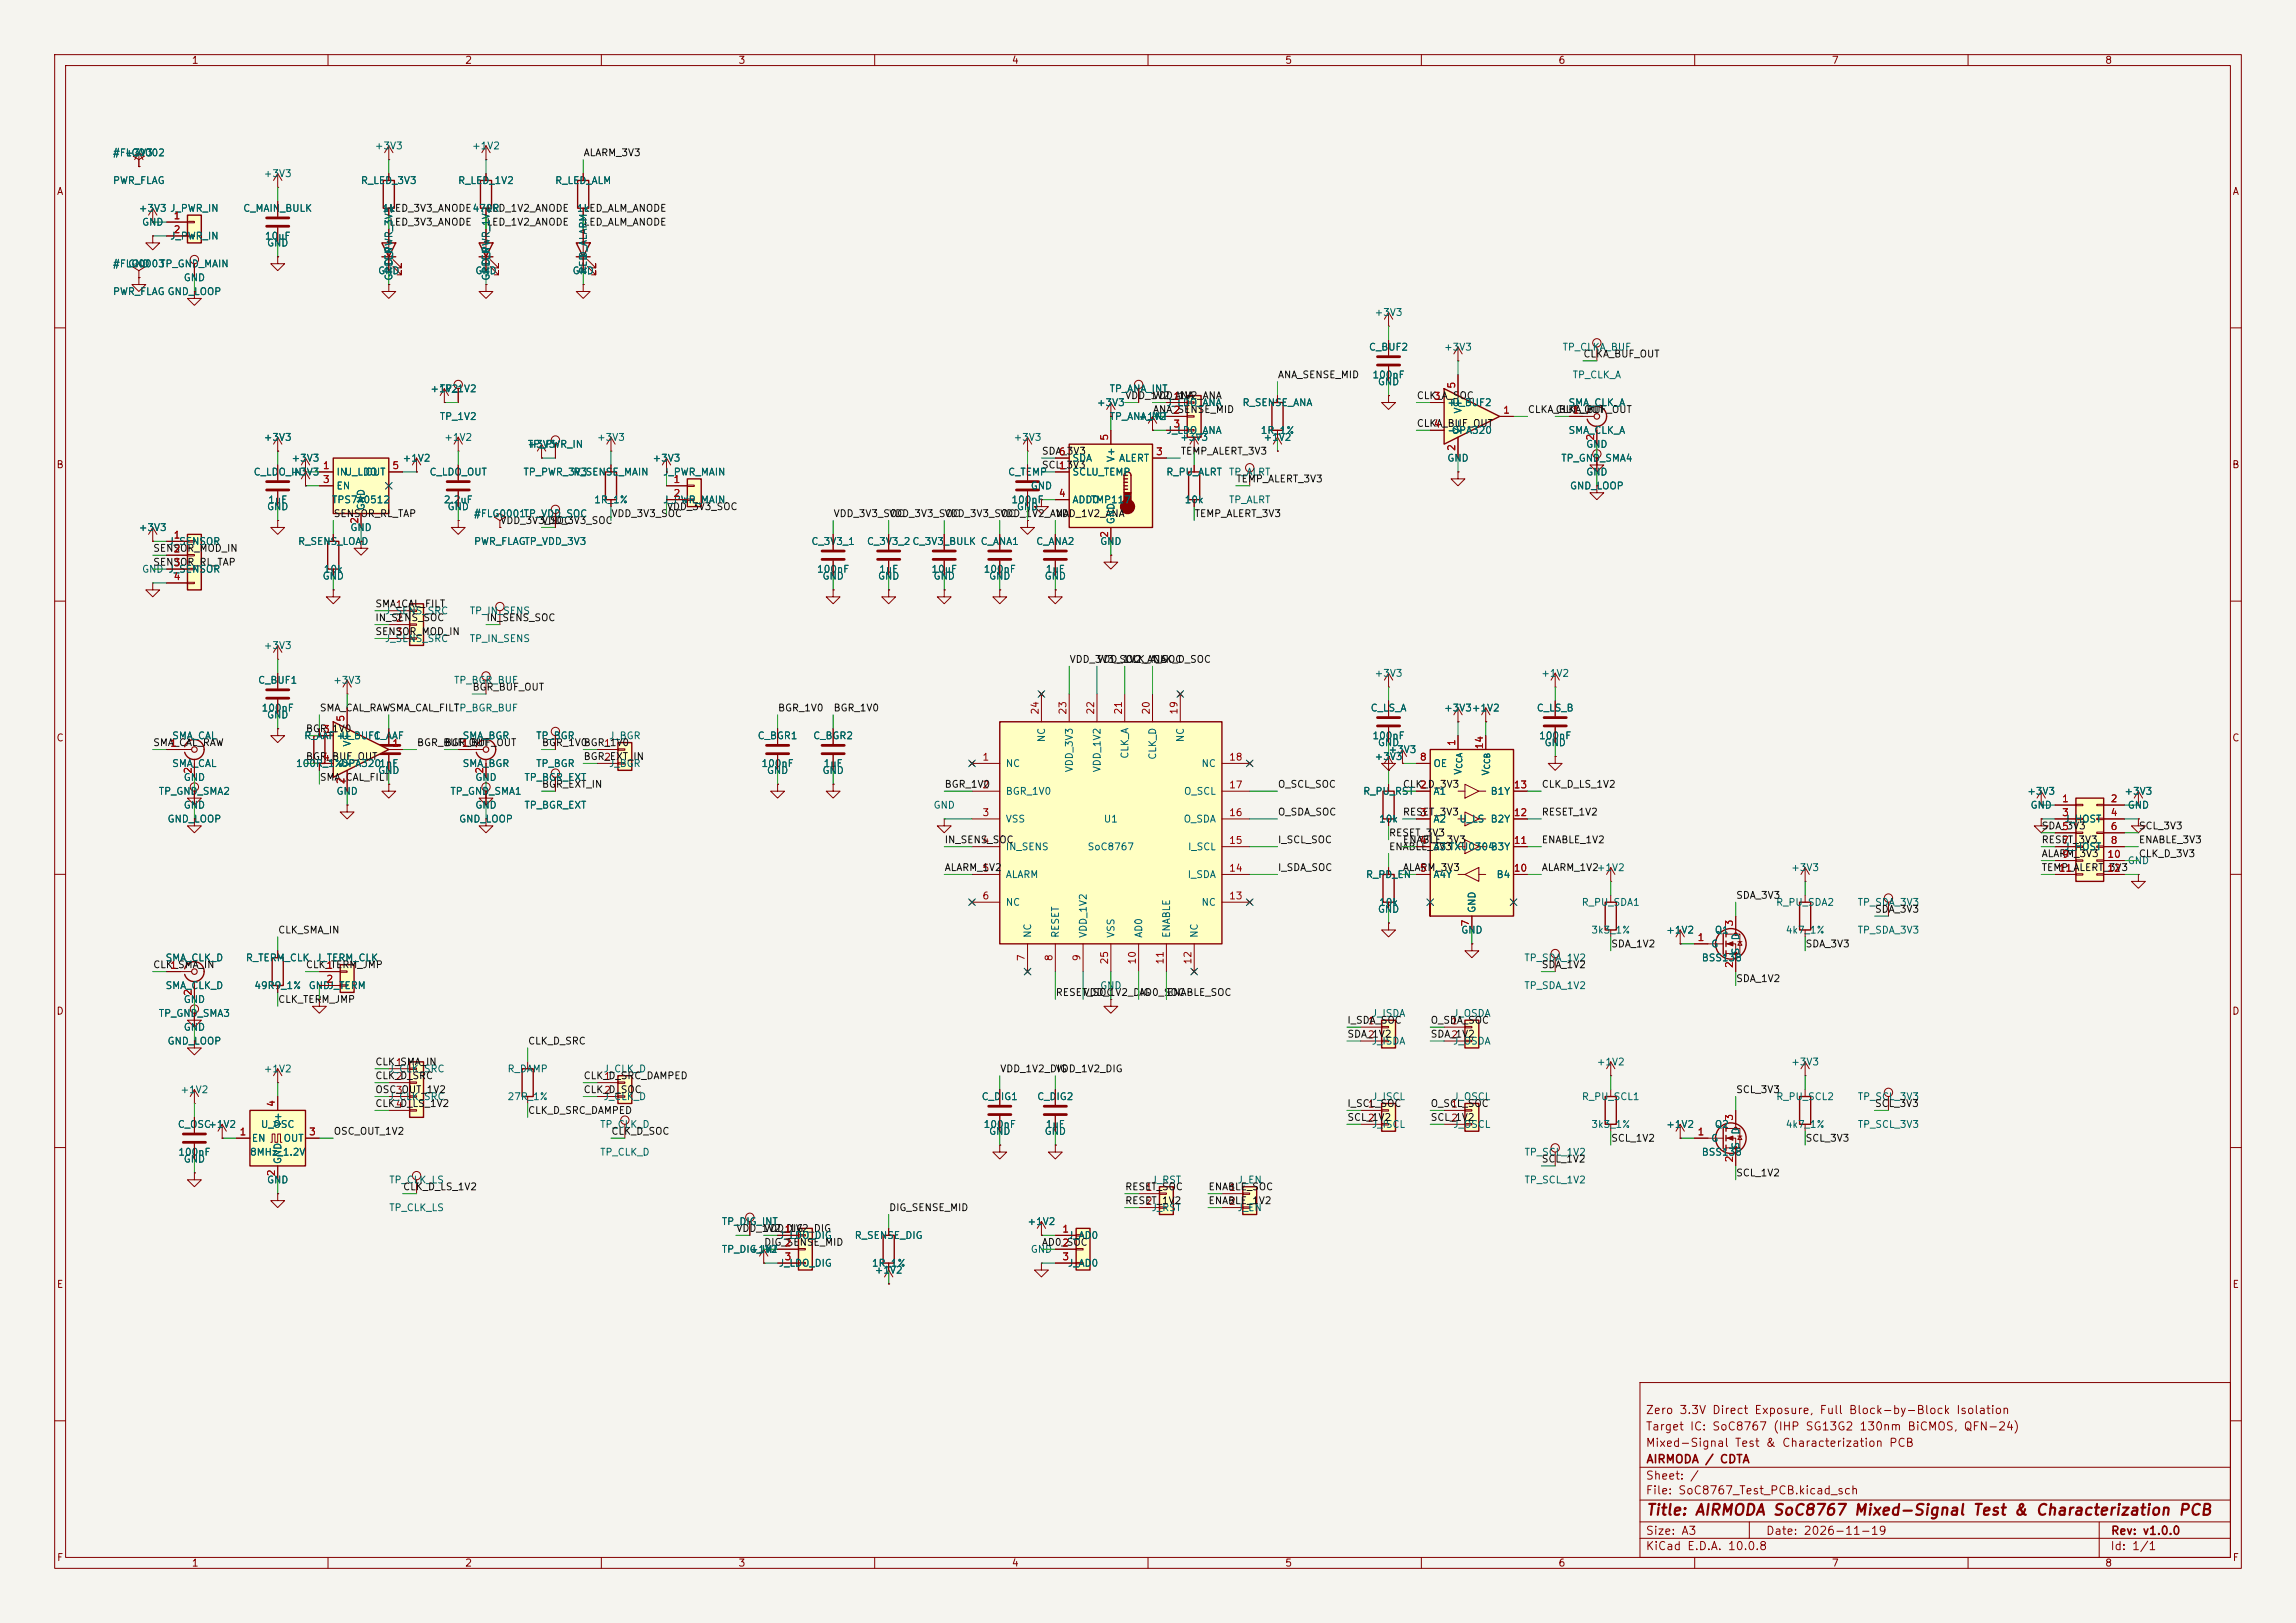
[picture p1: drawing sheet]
<svg xmlns="http://www.w3.org/2000/svg" width="420mm" height="297mm" viewBox="0 0 420 297" stroke-linecap="round" stroke-linejoin="round" font-family="sans-serif">
<defs><g id="words">
<text font-size="2" fill="#840000" x="301" y="277.8">Title: AIRMODA SoC8767 Mixed-Signal Test &amp; Characterization PCB</text>
<g font-size="1.5" fill="#840000">
<text x="300.9" y="262.1">Target IC: SoC8767 (IHP SG13G2 130nm BiCMOS, QFN-24)</text>
<text x="300.9" y="259.1">Zero 3.3V Direct Exposure, Full Block-by-Block Isolation</text>
<text x="300.9" y="265.1">Mixed-Signal Test &amp; Characterization PCB</text>
<text x="301" y="268.1">AIRMODA / CDTA</text>
<text x="300.9" y="273.8">File: SoC8767_Test_PCB.kicad_sch</text>
<text x="300.9" y="271.1">Sheet: /</text>
<text x="300.9" y="281.2">Size: A3</text>
<text x="322.9" y="281.2">Date: 2026-11-19</text>
<text x="386" y="281.2">Rev: v1.0.0</text>
<text x="300.9" y="284">KiCad E.D.A. 10.0.8</text>
<text x="385.9" y="284">Id: 1/1</text>
</g>
<g font-size="1.3" fill="#840000">
<text x="35" y="12">1</text>
<text x="85" y="12">2</text>
<text x="135" y="12">3</text>
<text x="185" y="12">4</text>
<text x="235" y="12">5</text>
<text x="285" y="12">6</text>
<text x="335" y="12">7</text>
<text x="385" y="12">8</text>
<text x="10.3" y="36">A</text>
<text x="408.3" y="36">A</text>
<text x="10.2" y="86">B</text>
<text x="408.2" y="86">B</text>
<text x="10.2" y="136">C</text>
<text x="408.2" y="136">C</text>
<text x="10.2" y="186">D</text>
<text x="408.2" y="186">D</text>
<text x="10.3" y="236">E</text>
<text x="408.3" y="236">E</text>
<text x="10.3" y="286">F</text>
<text x="35" y="287">1</text>
<text x="85" y="287">2</text>
<text x="135" y="287">3</text>
<text x="185" y="287">4</text>
<text x="235" y="287">5</text>
<text x="285" y="287">6</text>
<text x="335" y="287">7</text>
<text x="385" y="287">8</text>
<text x="408.3" y="286">F</text>
</g>
<g font-size="1.3" fill="#006464">
<text x="20.5" y="28.9">#FLG0002</text>
<text x="22.7" y="28.9">+3V3</text>
<text x="68.5" y="27.6">+3V3</text>
<text x="86.2" y="27.6">+1V2</text>
<text x="20.6" y="34">PWR_FLAG</text>
<text x="48.1" y="32.7">+3V3</text>
<text x="65.9" y="34">R_LED_3V3</text>
<text x="83.7" y="34">R_LED_1V2</text>
<text x="101.4" y="34">R_LED_ALM</text>
<text x="25.3" y="39.1">+3V3 J_PWR_IN</text>
<text x="25.9" y="41.6">GND</text>
<text x="44.4" y="39.1">C_MAIN_BULK</text>
<text x="69.9" y="39.1">1k</text>
<text x="86.3" y="39.1">470R</text>
<text x="105.4" y="39.1">1k</text>
<text x="31" y="44.1">J_PWR_IN</text>
<text x="48.3" y="44.1">10uF</text>
<text x="48.7" y="45.4">GND</text>
<text x="107.6" y="47.4" transform="rotate(-90 107.6 47.4)">D_ALARM</text>
<text x="20.5" y="49.2">#FLG0003</text>
<text x="23.3" y="49.2">GND</text>
<text x="29.2" y="49.2">TP_GND_MAIN</text>
<text x="33.5" y="51.8">GND</text>
<text x="69.1" y="50.5">GND</text>
<text x="72.1" y="51.5" transform="rotate(-90 72.1 51.5)">GREEN</text>
<text x="72.1" y="48.7" transform="rotate(-90 72.1 48.7)">D_PWR_3V3</text>
<text x="86.8" y="50.5">GND</text>
<text x="89.9" y="51.5" transform="rotate(-90 89.9 51.5)">GREEN</text>
<text x="89.9" y="48.7" transform="rotate(-90 89.9 48.7)">D_PWR_1V2</text>
<text x="104.6" y="50.5">GND</text>
<text x="107.6" y="50.2" transform="rotate(-90 107.6 50.2)">RED</text>
<text x="20.6" y="54.3">PWR_FLAG GND_LOOP</text>
<text x="251.3" y="58.1">+3V3</text>
<text x="250.3" y="64.5">C_BUF2</text>
<text x="264" y="64.5">+3V3</text>
<text x="285.7" y="64.5">TP_CLKA_BUF</text>
<text x="250.9" y="69.5">100nF</text>
<text x="251.9" y="70.8">GND</text>
<text x="287.6" y="69.5">TP_CLK_A</text>
<text x="78.6" y="72.1">+1V2</text>
<text x="80.3" y="72.1">TP_1V2</text>
<text x="80.3" y="77.2">TP_1V2</text>
<text x="200.5" y="74.6">+3V3</text>
<text x="202.9" y="72.1">TP_ANA_INT</text>
<text x="202.9" y="77.2">TP_ANA_INT</text>
<text x="208.2" y="77.2">+1V2</text>
<text x="213.3" y="74.6">J_LDO_ANA</text>
<text x="227.2" y="74.6">R_SENSE_ANA</text>
<text x="264.6" y="74.6">+</text>
<text x="265.5" y="74.6">U_BUF2</text>
<text x="286.8" y="74.6">SMA_CLK_A</text>
<text x="48.1" y="81">+3V3</text>
<text x="81.2" y="81">+1V2</text>
<text x="96.4" y="82.2">+3V3</text>
<text x="96.4" y="82.2">TP_PWR_IN</text>
<text x="109.1" y="81">+3V3</text>
<text x="185.3" y="81">+3V3</text>
<text x="213.3" y="79.7">J_LDO_ANA</text>
<text x="215.8" y="81">+3V3</text>
<text x="230.5" y="79.7">1R_1%</text>
<text x="231" y="81">+1V2</text>
<text x="264.6" y="79.7">-</text>
<text x="265.5" y="79.7">OPA320</text>
<text x="267.7" y="79.5" transform="rotate(-90 267.7 79.5)">V- V+</text>
<text x="286.8" y="79.7">SMA_CLK_A</text>
<text x="290" y="82.2">GND</text>
<text x="46.3" y="87.3">C_LDO_IN</text>
<text x="53.2" y="87.3">+3V3</text>
<text x="53.2" y="84.8">+3V3</text>
<text x="61.4" y="87.3">IN</text>
<text x="61.4" y="89.9">EN</text>
<text x="62.9" y="87.3">U_LDO</text>
<text x="66.8" y="87.3">OUT</text>
<text x="73.5" y="84.8">+1V2</text>
<text x="78.5" y="87.3">C_LDO_OUT</text>
<text x="95.6" y="87.3">TP_PWR_3V3</text>
<text x="104.8" y="87.3">R_SENSE_MAIN</text>
<text x="119.3" y="84.8">+3V3</text>
<text x="121.2" y="87.3">J_PWR_MAIN</text>
<text x="184.3" y="87.3">C_TEMP</text>
<text x="188.4" y="89.9">GND</text>
<text x="196.1" y="87.3">SCLU_TEMP</text>
<text x="196.1" y="84.8">SDA</text>
<text x="204.2" y="84.7" transform="rotate(-90 204.2 84.7)">V+</text>
<text x="204.6" y="84.8">ALERT</text>
<text x="213.2" y="87.3">R_PU_ALRT</text>
<text x="224.7" y="87.3">TP_ALRT</text>
<text x="264.6" y="84.8">GND</text>
<text x="285.5" y="84.8">TP_GND_SMA4</text>
<text x="287.1" y="89.9">GND_LOOP</text>
<text x="290" y="87.3">GND</text>
<text x="48.7" y="93.7">GND</text>
<text x="48.9" y="92.4">1uF</text>
<text x="60.6" y="92.4">TPS7A0512</text>
<text x="67" y="93.5" transform="rotate(-90 67 93.5)">GND</text>
<text x="81.1" y="92.4">2.2uF</text>
<text x="81.8" y="93.7">GND</text>
<text x="86.6" y="94.9">#FLG0001</text>
<text x="95.7" y="94.9">TP_VDD_SOC</text>
<text x="108.6" y="92.4">1R_1%</text>
<text x="121.2" y="92.4">J_PWR_MAIN</text>
<text x="184.9" y="92.4">100nF</text>
<text x="185.9" y="93.7">GND</text>
<text x="196.1" y="92.4">ADD0</text>
<text x="199.4" y="92.4">TMP117</text>
<text x="216.6" y="92.4">10k</text>
<text x="224.7" y="92.4">TP_ALRT</text>
<text x="25.3" y="97.5">+3V3</text>
<text x="30.7" y="100">J_SENSOR</text>
<text x="54.4" y="100">R_SENS_LOAD</text>
<text x="64" y="97.5">GND</text>
<text x="86.6" y="100">PWR_FLAGTP_VDD_3V3</text>
<text x="148.3" y="100">C_3V3_1</text>
<text x="158.5" y="100">C_3V3_2C_3V3_BULK C_ANA1</text>
<text x="189.4" y="100">C_ANA2</text>
<text x="201.1" y="100">GND</text>
<text x="204.2" y="96" transform="rotate(-90 204.2 96)">GND</text>
<text x="25.9" y="105.1">GND J_SENSOR</text>
<text x="30.7" y="105.1">J_SENSOR</text>
<text x="58.9" y="106.4">GND</text>
<text x="59.1" y="105.1">10k</text>
<text x="149.3" y="105.1">100nF</text>
<text x="150.3" y="106.4">GND</text>
<text x="160.5" y="106.4">GND</text>
<text x="160.7" y="105.1">1uF</text>
<text x="170.3" y="105.1">10uF</text>
<text x="170.7" y="106.4">GND</text>
<text x="179.8" y="105.1">100nF</text>
<text x="180.8" y="106.4">GND</text>
<text x="191" y="106.4">GND</text>
<text x="191.2" y="105.1">1uF</text>
<text x="70.3" y="112.7">J_SENS_SRC</text>
<text x="85.8" y="112.7">TP_IN_SENS</text>
<text x="48.1" y="119.1">+3V3</text>
<text x="70.3" y="117.8">J_SENS_SRC</text>
<text x="85.8" y="117.8">TP_IN_SENS</text>
<text x="47.1" y="125.4">C_BUF1</text>
<text x="60.8" y="125.4">+3V3</text>
<text x="82.9" y="125.4">TP_BGR_BUF</text>
<text x="251.3" y="124.2">+3V3</text>
<text x="281.8" y="124.2">+1V2</text>
<text x="47.7" y="130.5">100nF</text>
<text x="48.7" y="131.8">GND</text>
<text x="82.9" y="130.5">TP_BGR_BUF</text>
<text x="250.6" y="130.5">C_LS_A</text>
<text x="264" y="130.5">+3V3+1V2</text>
<text x="281" y="130.5">C_LS_B</text>
<text x="31.4" y="135.6">SMA_CAL</text>
<text x="55.5" y="135.6">R_AAF</text>
<text x="61.4" y="135.6">+</text>
<text x="62.3" y="135.6">U_BUF1</text>
<text x="68.2" y="135.6">C_AAF</text>
<text x="84.5" y="135.6">SMA_BGR</text>
<text x="98" y="135.6">TP_BGR</text>
<text x="111.3" y="135.6">J_BGR</text>
<text x="138.5" y="135.6">C_BGR1</text>
<text x="148.6" y="135.6">C_BGR2</text>
<text x="191.5" y="135.9" transform="rotate(-90 191.5 135.9)">NC</text>
<text x="216.9" y="135.9" transform="rotate(-90 216.9 135.9)">NC</text>
<text x="250.9" y="135.6">100nF</text>
<text x="251.9" y="136.9">GND</text>
<text x="281.4" y="135.6">100nF</text>
<text x="282.4" y="136.9">GND</text>
<text x="31.4" y="140.7">SMA_CAL</text>
<text x="33.5" y="143.2">GND</text>
<text x="54" y="140.7">100R_1%OPA3201nF</text>
<text x="61.4" y="140.7">-</text>
<text x="64.5" y="140.5" transform="rotate(-90 64.5 140.5)">V- V+</text>
<text x="69.1" y="141.9">GND</text>
<text x="84.5" y="140.7">SMA_BGR</text>
<text x="86.8" y="143.2">GND</text>
<text x="95.8" y="143.2">TP_BGR_EXT</text>
<text x="98" y="140.7">TP_BGR</text>
<text x="111.3" y="140.7">J_BGR</text>
<text x="139.2" y="140.7">100nF</text>
<text x="140.2" y="141.9">GND</text>
<text x="150.3" y="141.9">GND</text>
<text x="150.5" y="140.7">1uF</text>
<text x="183.9" y="140.7">NC</text>
<text x="196.5" y="141.4" transform="rotate(-90 196.5 141.4)">VDD_3V3</text>
<text x="201.6" y="141.4" transform="rotate(-90 201.6 141.4)">VDD_1V2</text>
<text x="206.7" y="138.9" transform="rotate(-90 206.7 138.9)">CLK_A</text>
<text x="211.8" y="139.1" transform="rotate(-90 211.8 139.1)">CLK_D</text>
<text x="219.7" y="140.7">NC</text>
<text x="251.3" y="139.4">+3V3</text>
<text x="253.9" y="138.1">+3V3</text>
<text x="262.1" y="140.7">OE</text>
<text x="267.7" y="141.9" transform="rotate(-90 267.7 141.9)">V</text>
<text x="272.7" y="142" transform="rotate(-90 272.7 142)">V</text>
<text x="28.9" y="145.7">TP_GND_SMA2</text>
<text x="33.5" y="148.3">GND</text>
<text x="61.4" y="145.7">GND</text>
<text x="82.3" y="145.7">TP_GND_SMA1</text>
<text x="86.8" y="148.3">GND</text>
<text x="95.8" y="148.3">TP_BGR_EXT</text>
<text x="170.7" y="148.3">GND</text>
<text x="183.9" y="145.7">BGR_1V0</text>
<text x="216.5" y="145.7">O_SCL</text>
<text x="249.2" y="145.7">R_PU_RST</text>
<text x="262.1" y="145.7">A1</text>
<text x="272.6" y="145.7">B1Y</text>
<text x="370.7" y="145.7">+3V3</text>
<text x="371.3" y="148.3">GND</text>
<text x="388.5" y="145.7">+3V3</text>
<text x="389.1" y="148.3">GND</text>
<text x="30.5" y="150.8">GND_LOOP</text>
<text x="83.9" y="150.8">GND_LOOP</text>
<text x="183.9" y="150.8">VSS</text>
<text x="183.9" y="155.9">IN_SENS</text>
<text x="198.8" y="155.9">SoC8767</text>
<text x="201.8" y="150.8">U1</text>
<text x="216.4" y="150.8">O_SDA</text>
<text x="217.2" y="155.9">I_SCL</text>
<text x="252.1" y="150.8">10k</text>
<text x="262.1" y="150.8">A2</text>
<text x="262.1" y="155.9">A3 TXU0304</text>
<text x="266.8" y="150.8">U_LS</text>
<text x="272.6" y="155.9">B3Y</text>
<text x="272.6" y="150.8">B2Y</text>
<text x="377.5" y="150.8">J_HOST</text>
<text x="377.5" y="155.9">J_HOST</text>
<text x="183.9" y="161">ALARM</text>
<text x="217.1" y="161">I_SDA</text>
<text x="249.8" y="161">R_PD_EN</text>
<text x="262.1" y="161">A4Y</text>
<text x="273.6" y="161">B4</text>
<text x="327.5" y="159.7">+3V3</text>
<text x="389.1" y="158.4">GND</text>
<text x="183.9" y="166.1">NC</text>
<text x="219.7" y="166.1">NC</text>
<text x="251.9" y="167.3">GND</text>
<text x="252.1" y="166.1">10k</text>
<text x="270.2" y="167.2" transform="rotate(-90 270.2 167.2)">GND</text>
<text x="289.2" y="166.1">R_PU_SDA1</text>
<text x="324.8" y="166.1">R_PU_SDA2</text>
<text x="339.7" y="166.1">TP_SDA_3V3</text>
<text x="188.9" y="171.7" transform="rotate(-90 188.9 171.7)">NC</text>
<text x="194" y="171.7" transform="rotate(-90 194 171.7)">RESET</text>
<text x="199.1" y="171.7" transform="rotate(-90 199.1 171.7)">VDD_1V2</text>
<text x="204.2" y="171.7" transform="rotate(-90 204.2 171.7)">VSS</text>
<text x="209.2" y="171.7" transform="rotate(-90 209.2 171.7)">AD0</text>
<text x="214.3" y="171.7" transform="rotate(-90 214.3 171.7)">ENABLE</text>
<text x="219.4" y="171.7" transform="rotate(-90 219.4 171.7)">NC</text>
<text x="267.2" y="171.1">GND</text>
<text x="291" y="171.1">3k3_1%</text>
<text x="304.7" y="171.1">+1V2</text>
<text x="312.9" y="173.7">G</text>
<text x="313.6" y="171.1">Q1</text>
<text x="318.5" y="172.2" transform="rotate(-90 318.5 172.2)">D</text>
<text x="326.5" y="171.1">4k7_1%</text>
<text x="339.7" y="171.1">TP_SDA_3V3</text>
<text x="30.2" y="176.2">SMA_CLK_D</text>
<text x="44.9" y="176.2">R_TERM_CLK</text>
<text x="57.7" y="176.2">J_TERM_CLK</text>
<text x="278.7" y="176.2">TP_SDA_1V2</text>
<text x="311.2" y="176.2">BSS138</text>
<text x="318.5" y="174.8" transform="rotate(-90 318.5 174.8)">S</text>
<text x="30.2" y="181.3">SMA_CLK_D</text>
<text x="33.5" y="183.8">GND</text>
<text x="46.4" y="181.3">49R9_1%</text>
<text x="56.4" y="181.3">GNDJ_TERM</text>
<text x="201.1" y="181.3">GND</text>
<text x="278.7" y="181.3">TP_SDA_1V2</text>
<text x="28.9" y="186.4">TP_GND_SMA3</text>
<text x="30.5" y="191.5">GND_LOOP</text>
<text x="33.5" y="188.9">GND</text>
<text x="250.8" y="186.4">J_ISDA</text>
<text x="250.8" y="191.5">J_ISDA</text>
<text x="265.7" y="186.4">J_OSDA</text>
<text x="265.7" y="191.5">J_OSDA</text>
<text x="48.1" y="196.5">+1V2</text>
<text x="71" y="196.5">J_CLK_SRC</text>
<text x="92.7" y="196.5">R_DAMP</text>
<text x="110.3" y="196.5">J_CLK_D</text>
<text x="292" y="195.3">+1V2</text>
<text x="327.5" y="195.3">+3V3</text>
<text x="32.9" y="200.4">+1V2</text>
<text x="71" y="201.6">J_CLK_SRC</text>
<text x="92.7" y="201.6">27R_1%</text>
<text x="110.3" y="201.6">J_CLK_D</text>
<text x="179.5" y="201.6">C_DIG1</text>
<text x="189.6" y="201.6">C_DIG2</text>
<text x="250.8" y="201.6">J_ISCL</text>
<text x="265.7" y="201.6">J_OSCL</text>
<text x="289.3" y="201.6">R_PU_SCL1</text>
<text x="324.8" y="201.6">R_PU_SCL2</text>
<text x="339.7" y="201.6">TP_SCL_3V3</text>
<text x="32.4" y="206.7">C_OSC</text>
<text x="38" y="206.7">+1V2</text>
<text x="45.9" y="209.2">EN</text>
<text x="47.6" y="206.7">U_OSC</text>
<text x="51.8" y="206.3" transform="rotate(-90 51.8 206.3)">V+</text>
<text x="51.8" y="209.2">OUT</text>
<text x="109.7" y="206.7">TP_CLK_D</text>
<text x="179.8" y="206.7">100nF</text>
<text x="180.8" y="208">GND</text>
<text x="191" y="208">GND</text>
<text x="191.2" y="206.7">1uF</text>
<text x="250.8" y="206.7">J_ISCL</text>
<text x="265.7" y="206.7">J_OSCL</text>
<text x="291" y="206.7">3k3_1%</text>
<text x="304.7" y="206.7">+1V2</text>
<text x="312.9" y="209.2">G</text>
<text x="313.6" y="206.7">Q2</text>
<text x="318.5" y="207.7" transform="rotate(-90 318.5 207.7)">D</text>
<text x="326.5" y="206.7">4k7_1%</text>
<text x="339.7" y="206.7">TP_SCL_3V3</text>
<text x="32.5" y="211.8">100nF</text>
<text x="33.5" y="213.1">GND</text>
<text x="45.6" y="211.8">8MHz_1.2V</text>
<text x="51.8" y="213.1" transform="rotate(-90 51.8 213.1)">GND</text>
<text x="109.7" y="211.8">TP_CLK_D</text>
<text x="278.8" y="211.8">TP_SCL_1V2</text>
<text x="311.2" y="211.8">BSS138</text>
<text x="318.5" y="210.3" transform="rotate(-90 318.5 210.3)">S</text>
<text x="48.7" y="216.9">GND</text>
<text x="71.1" y="216.9">TP_CLK_LS</text>
<text x="71.1" y="221.9">TP_CLK_LS</text>
<text x="210.5" y="216.9">J_RST</text>
<text x="210.5" y="221.9">J_RST</text>
<text x="226.3" y="216.9">J_EN</text>
<text x="226.3" y="221.9">J_EN</text>
<text x="278.8" y="216.9">TP_SCL_1V2</text>
<text x="131.9" y="224.5">TP_DIG_INT</text>
<text x="142.4" y="227">J_LDO_DIG</text>
<text x="156.2" y="227">R_SENSE_DIG</text>
<text x="187.8" y="224.5">+1V2</text>
<text x="195.2" y="227">J_AD0</text>
<text x="131.9" y="229.6">TP_DIG_INT</text>
<text x="137" y="229.6">+1V2</text>
<text x="142.4" y="232.1">J_LDO_DIG</text>
<text x="159.4" y="232.1">1R_1%</text>
<text x="159.9" y="233.4">+1V2</text>
<text x="188.4" y="229.6">GND</text>
<text x="195.2" y="232.1">J_AD0</text>
</g>
<g font-size="1.3" fill="#0f0f0f">
<text x="106.7" y="28.9">ALARM_3V3</text>
<text x="71.1" y="41.6">LED_3V3_ANODE</text>
<text x="71.1" y="39.1">LED_3V3_ANODE470R</text>
<text x="88.9" y="41.6">LED_1V2_ANODE</text>
<text x="88.9" y="39.1">LED_1V2_ANODE</text>
<text x="106.7" y="39.1">LED_ALM_ANODE</text>
<text x="106.7" y="41.6">LED_ALM_ANODE</text>
<text x="289.5" y="65.7">CLKA_BUF_OUT</text>
<text x="233.7" y="69.5">ANA_SENSE_MID</text>
<text x="205.7" y="73.3">VDD_1V2_ANA</text>
<text x="210.8" y="73.3">VDD_1V2_ANA</text>
<text x="210.8" y="75.9">ANA_SENSE_MID</text>
<text x="259.1" y="73.3">CLK_A_SOC</text>
<text x="279.4" y="75.9">CLKA_BUF_OUT</text>
<text x="284.5" y="75.9">CLKA_BUF_OUT</text>
<text x="190.5" y="83.5">SDA_3V3</text>
<text x="215.9" y="83.5">TEMP_ALERT_3V3</text>
<text x="259.1" y="78.4">CLKA_BUF_OUT</text>
<text x="190.5" y="86">SCL_3V3</text>
<text x="226" y="88.6">TEMP_ALERT_3V3</text>
<text x="60.9" y="94.9">SENSOR_RL_TAP</text>
<text x="111.7" y="94.9">VDD_3V3_SOC</text>
<text x="121.9" y="93.7">VDD_3V3_SOC</text>
<text x="152.4" y="94.9">VDD_3V3_SOC</text>
<text x="162.5" y="94.9">VDD_3V3_SOC</text>
<text x="172.7" y="94.9">VDD_3V3_SOC</text>
<text x="182.9" y="94.9">VDD_1V2_ANA</text>
<text x="193" y="94.9">VDD_1V2_ANA</text>
<text x="218.4" y="94.9">TEMP_ALERT_3V3</text>
<text x="27.9" y="101.3">SENSOR_MOD_IN</text>
<text x="91.4" y="96.2">VDD_3V3_SOC</text>
<text x="99" y="96.2">VDD_3V3_SOC</text>
<text x="27.9" y="103.8">SENSOR_RL_TAP</text>
<text x="68.6" y="114">IN_SENS_SOC</text>
<text x="68.6" y="111.4">SMA_CAL_FILT</text>
<text x="88.9" y="114">IN_SENS_SOC</text>
<text x="68.6" y="116.5">SENSOR_MOD_IN</text>
<text x="195.6" y="121.6">VDD_3V3_SOC</text>
<text x="200.6" y="121.6">VDD_1V2_ANA</text>
<text x="205.7" y="121.6">CLK_A_SOC</text>
<text x="210.8" y="121.6">CLK_D_SOC</text>
<text x="58.4" y="130.5">SMA_CAL_RAWSMA_CAL_FILT</text>
<text x="86.3" y="126.7">BGR_BUF_OUT</text>
<text x="142.2" y="130.5">BGR_1V0</text>
<text x="152.4" y="130.5">BGR_1V0</text>
<text x="27.9" y="136.8">SMA_CAL_RAW</text>
<text x="55.9" y="134.3">BGR_1V0</text>
<text x="81.3" y="136.8">BGR_BUF_OUT</text>
<text x="99" y="136.8">BGR_1V0</text>
<text x="106.7" y="136.8">BGR_1V0</text>
<text x="55.9" y="139.4">BGR_BUF_OUT</text>
<text x="58.4" y="143.2">SMA_CAL_FILT</text>
<text x="106.7" y="139.4">BGR_EXT_IN</text>
<text x="99" y="144.5">BGR_EXT_IN</text>
<text x="172.7" y="144.5">BGR_1V0</text>
<text x="233.7" y="149.5">O_SDA_SOC</text>
<text x="233.7" y="144.5">O_SCL_SOC</text>
<text x="256.5" y="149.5">RESET_3V3</text>
<text x="256.5" y="144.5">CLK_D_3V3</text>
<text x="281.9" y="149.5">RESET_1V2</text>
<text x="281.9" y="144.5">CLK_D_LS_1V2</text>
<text x="172.7" y="154.6">IN_SENS_SOC</text>
<text x="233.7" y="154.6">I_SCL_SOC</text>
<text x="254" y="153.4">RESET_3V3</text>
<text x="254" y="155.9">ENABLE_3V3</text>
<text x="256.5" y="154.6">ENABLE_3V3</text>
<text x="281.9" y="154.6">ENABLE_1V2</text>
<text x="373.4" y="154.6">RESET_3V3</text>
<text x="373.4" y="152.1">SDA_3V3</text>
<text x="391.1" y="152.1">SCL_3V3</text>
<text x="391.1" y="154.6">ENABLE_3V3</text>
<text x="172.7" y="159.7">ALARM_1V2</text>
<text x="233.7" y="159.7">I_SDA_SOC</text>
<text x="256.5" y="159.7">ALARM_3V3</text>
<text x="281.9" y="159.7">ALARM_1V2+1V2</text>
<text x="373.4" y="157.2">ALARM_3V3</text>
<text x="373.4" y="159.7">TEMP_ALERT_3V3</text>
<text x="391.1" y="157.2">CLK_D_3V3</text>
<text x="317.5" y="164.8">SDA_3V3</text>
<text x="342.9" y="167.3">SDA_3V3</text>
<text x="50.8" y="171.1">CLK_SMA_IN</text>
<text x="294.6" y="173.7">SDA_1V2</text>
<text x="330.2" y="173.7">SDA_3V3</text>
<text x="27.9" y="177.5">CLK_SMA_IN</text>
<text x="55.9" y="177.5">CLK_TERM_JMP</text>
<text x="281.9" y="177.5">SDA_1V2</text>
<text x="50.8" y="183.8">CLK_TERM_JMP</text>
<text x="193" y="182.6">RESET_SOC</text>
<text x="198.1" y="182.6">VDD_1V2_DIG</text>
<text x="208.3" y="182.6">AD0_SOC</text>
<text x="213.3" y="182.6">ENABLE_SOC</text>
<text x="317.5" y="180">SDA_1V2</text>
<text x="96.5" y="191.5">CLK_D_SRC</text>
<text x="246.4" y="190.2">SDA_1V2</text>
<text x="246.4" y="187.6">I_SDA_SOC</text>
<text x="261.6" y="187.6">O_SDA_SOC</text>
<text x="261.6" y="190.2">SDA_1V2</text>
<text x="68.6" y="197.8">CLK_D_SRC</text>
<text x="68.6" y="195.3">CLK_SMA_IN</text>
<text x="106.7" y="197.8">CLK_D_SRC_DAMPED</text>
<text x="182.9" y="196.5">VDD_1V2_DIG</text>
<text x="193" y="196.5">VDD_1V2_DIG</text>
<text x="68.6" y="200.3">OSC_OUT_1V2</text>
<text x="68.6" y="202.9">CLK_D_LS_1V2</text>
<text x="106.7" y="200.3">CLK_D_SOC</text>
<text x="246.4" y="202.9">I_SCL_SOC</text>
<text x="261.6" y="202.9">O_SCL_SOC</text>
<text x="317.5" y="200.3">SCL_3V3</text>
<text x="342.9" y="202.9">SCL_3V3</text>
<text x="60.9" y="208">OSC_OUT_1V2</text>
<text x="96.5" y="204.2">CLK_D_SRC_DAMPED</text>
<text x="111.7" y="208">CLK_D_SOC</text>
<text x="246.4" y="205.4">SCL_1V2</text>
<text x="261.6" y="205.4">SCL_1V2</text>
<text x="294.6" y="209.2">SCL_1V2</text>
<text x="330.2" y="209.2">SCL_3V3</text>
<text x="281.9" y="213">SCL_1V2</text>
<text x="317.5" y="215.6">SCL_1V2</text>
<text x="73.6" y="218.1">CLK_D_LS_1V2</text>
<text x="162.5" y="221.9">DIG_SENSE_MID</text>
<text x="205.7" y="218.1">RESET_SOC</text>
<text x="205.7" y="220.7">RESET_1V2</text>
<text x="221" y="218.1">ENABLE_SOC</text>
<text x="221" y="220.7">ENABLE_1V2</text>
<text x="134.6" y="225.7">VDD_1V2_DIG</text>
<text x="139.7" y="225.7">VDD_1V2_DIG</text>
<text x="139.7" y="228.3">DIG_SENSE_MID</text>
<text x="190.5" y="228.3">AD0_SOC</text>
</g>
<g font-size="1.3" fill="#a90000">
<text x="31.7" y="40.4">1</text>
<text x="31.7" y="43">2</text>
<text x="266.5" y="71.2" transform="rotate(-90 266.5 71.2)">5</text>
<text x="214.5" y="73.4">1</text>
<text x="214.5" y="76">2</text>
<text x="262.2" y="73.4">3</text>
<text x="274.9" y="76">1</text>
<text x="287.6" y="76">1</text>
<text x="193.6" y="83.6">6</text>
<text x="203" y="80.7" transform="rotate(-90 203 80.7)">5</text>
<text x="211.4" y="83.6">3</text>
<text x="214.5" y="78.5">3</text>
<text x="262.2" y="78.5">4</text>
<text x="266.5" y="82.6" transform="rotate(-90 266.5 82.6)">2</text>
<text x="291.9" y="80.7" transform="rotate(-90 291.9 80.7)">2</text>
<text x="59" y="86.1">1</text>
<text x="59" y="88.7">3</text>
<text x="71.7" y="86.1">5</text>
<text x="123.1" y="88.7">1</text>
<text x="193.6" y="86.1">1</text>
<text x="65.8" y="96" transform="rotate(-90 65.8 96)">2</text>
<text x="123.1" y="91.2">2</text>
<text x="193.6" y="91.2">4</text>
<text x="31.7" y="98.8">1</text>
<text x="31.7" y="101.4">2</text>
<text x="203" y="98.5" transform="rotate(-90 203 98.5)">2</text>
<text x="31.7" y="103.9">3</text>
<text x="31.7" y="106.5">4</text>
<text x="72.3" y="111.5">1</text>
<text x="72.3" y="114.1">2</text>
<text x="72.3" y="116.6">3</text>
<text x="190.3" y="130.9" transform="rotate(-90 190.3 130.9)">24</text>
<text x="195.4" y="130.9" transform="rotate(-90 195.4 130.9)">23</text>
<text x="200.4" y="130.9" transform="rotate(-90 200.4 130.9)">22</text>
<text x="205.5" y="130.9" transform="rotate(-90 205.5 130.9)">21</text>
<text x="210.6" y="130.9" transform="rotate(-90 210.6 130.9)">20</text>
<text x="215.7" y="130.9" transform="rotate(-90 215.7 130.9)">19</text>
<text x="31" y="136.9">1</text>
<text x="59" y="134.4">3</text>
<text x="63.3" y="132.2" transform="rotate(-90 63.3 132.2)">5</text>
<text x="71.7" y="136.9">1</text>
<text x="84.4" y="136.9">1</text>
<text x="110.4" y="136.9">1</text>
<text x="266.5" y="136.6" transform="rotate(-90 266.5 136.6)">1</text>
<text x="271.6" y="137.2" transform="rotate(-90 271.6 137.2)">14</text>
<text x="35.3" y="141.7" transform="rotate(-90 35.3 141.7)">2</text>
<text x="59" y="139.5">4</text>
<text x="63.3" y="143.6" transform="rotate(-90 63.3 143.6)">2</text>
<text x="88.7" y="141.7" transform="rotate(-90 88.7 141.7)">2</text>
<text x="110.4" y="139.5">2</text>
<text x="179.6" y="139.5">1</text>
<text x="224.7" y="139.5">18</text>
<text x="259.6" y="139.5">8</text>
<text x="179.6" y="144.6">2</text>
<text x="179.6" y="149.6">3</text>
<text x="224.7" y="149.6">16</text>
<text x="224.7" y="144.6">17</text>
<text x="259.6" y="144.6">2</text>
<text x="259.6" y="149.6">3</text>
<text x="276.8" y="149.6">12</text>
<text x="276.8" y="144.6">13</text>
<text x="377.1" y="147.1">1</text>
<text x="377.1" y="149.6">3</text>
<text x="386" y="147.1">2</text>
<text x="386" y="149.6">4</text>
<text x="179.6" y="154.7">4</text>
<text x="224.7" y="154.7">15</text>
<text x="259.6" y="154.7">4</text>
<text x="276.8" y="154.7">11</text>
<text x="377.1" y="152.2">5</text>
<text x="377.1" y="154.7">7</text>
<text x="386" y="152.2">6</text>
<text x="386" y="154.7">8</text>
<text x="179.6" y="159.8">5</text>
<text x="224.7" y="159.8">14</text>
<text x="259.6" y="159.8">5</text>
<text x="276.8" y="159.8">10</text>
<text x="376.5" y="159.8">11</text>
<text x="377.1" y="157.3">9</text>
<text x="385.4" y="157.3">10</text>
<text x="385.4" y="159.8">12</text>
<text x="179.6" y="164.9">6</text>
<text x="224.7" y="164.9">13</text>
<text x="269" y="169.6" transform="rotate(-90 269 169.6)">7</text>
<text x="310.4" y="172.5">1</text>
<text x="317.3" y="169.6" transform="rotate(-90 317.3 169.6)">3</text>
<text x="31" y="177.6">1</text>
<text x="59.6" y="177.6">1</text>
<text x="187.7" y="176" transform="rotate(-90 187.7 176)">7</text>
<text x="192.8" y="176" transform="rotate(-90 192.8 176)">8</text>
<text x="197.9" y="176" transform="rotate(-90 197.9 176)">9</text>
<text x="203" y="176.6" transform="rotate(-90 203 176.6)">25</text>
<text x="208.1" y="176.6" transform="rotate(-90 208.1 176.6)">10</text>
<text x="213.1" y="176.6" transform="rotate(-90 213.1 176.6)">11</text>
<text x="218.2" y="176.6" transform="rotate(-90 218.2 176.6)">12</text>
<text x="317.3" y="177.3" transform="rotate(-90 317.3 177.3)">2</text>
<text x="35.3" y="182.3" transform="rotate(-90 35.3 182.3)">2</text>
<text x="59.6" y="180.1">2</text>
<text x="250.1" y="187.7">1</text>
<text x="250.1" y="190.3">2</text>
<text x="265.3" y="187.7">1</text>
<text x="265.3" y="190.3">2</text>
<text x="72.3" y="195.4">1</text>
<text x="72.3" y="197.9">2</text>
<text x="110.4" y="197.9">1</text>
<text x="50.6" y="202.7" transform="rotate(-90 50.6 202.7)">4</text>
<text x="72.3" y="200.4">3</text>
<text x="72.3" y="203">4</text>
<text x="110.4" y="200.4">2</text>
<text x="250.1" y="203">1</text>
<text x="265.3" y="203">1</text>
<text x="43.7" y="208.1">1</text>
<text x="56.4" y="208.1">3</text>
<text x="250.1" y="205.5">2</text>
<text x="265.3" y="205.5">2</text>
<text x="310.4" y="208.1">1</text>
<text x="317.3" y="205.2" transform="rotate(-90 317.3 205.2)">3</text>
<text x="50.6" y="215.4" transform="rotate(-90 50.6 215.4)">2</text>
<text x="317.3" y="212.8" transform="rotate(-90 317.3 212.8)">2</text>
<text x="209.5" y="218.2">1</text>
<text x="209.5" y="220.8">2</text>
<text x="224.7" y="218.2">1</text>
<text x="224.7" y="220.8">2</text>
<text x="143.4" y="225.8">1</text>
<text x="194.2" y="225.8">1</text>
<text x="143.4" y="228.4">2</text>
<text x="143.4" y="230.9">3</text>
<text x="194.2" y="228.4">2</text>
<text x="194.2" y="230.9">3</text>
</g>
<g font-size="1" fill="#006464">
<text x="267.7" y="140.8" transform="rotate(-90 267.7 140.8)">CCA</text>
<text x="272.8" y="140.9" transform="rotate(-90 272.8 140.9)">CCB</text>
</g>
</g></defs>
<path d="M0 0h420v297h-420z" fill="#f5f4ef" stroke="#f5f4ef" stroke-width=".18"/>
<g fill="none" stroke="#840000" stroke-width=".18">
<path d="M10 10h400v277h-400zM12 12h396v273h-396zM60 10v2M110 10v2M160 10v2M210 10v2M260 10v2M310 10v2M360 10v2M50.8 36.8v2.8M50.8 41.7v2.8M71.1 52.1v1.2h1.3l-1.3 1.3-1.3-1.3h1.3"/>
<path d="M71.1 52.1h.1M10 60h2M408 60h2M10 110h2M408 110h2M254 138.4v1.3h1.3l-1.3 1.3-1.3-1.3h1.3M254 138.4h.1M254 125.7h.1M254 123.2v2.5M254 128.3v2.8M254 133.1v2.8M254 138.4v2.6"/>
<path d="M254 138.4l-.8 1.3M254 138.4l.8 1.3M254 123.2l-.8 1.3M254 123.2l.8 1.3M256.5 139.7h.1M256.5 137.2l-.7 1.2M256.5 137.2l.8 1.2M256.5 137.2v2.5M284.5 138.4v1.3h1.2l-1.2 1.3-1.3-1.3h1.3M284.5 138.4h.1M284.5 125.7h.1M284.5 123.2v2.5"/>
<path d="M284.5 128.3v2.8M284.5 133.1v2.8M284.5 123.2l-.8 1.3M284.5 123.2l.7 1.3M10 160h2M63.5 147.3v1.3h1.3l-1.3 1.3-1.3-1.3h1.3M63.5 147.3h.1M254 141h.1M254 143.5v1.3M254 149.9v1.2M254 158.8v1.2M408 160h2"/>
<path d="M30.5 177.8h4.6M35.6 179.6v3.3M254 165.1v1.3M294.6 163.8v1.3M294.6 170.2v1.3M307.3 172.7h.1M307.3 170.2l-.7 1.3M307.3 170.2l.8 1.3M307.3 170.2v2.5M309.9 172.7h5.3M315.7 170.9h2.6v3.6h-2.6M315.7 172.7h1.8v5.1"/>
<path d="M317.5 167.6v3.3M317.9 172.3h.7M318.3 172.3l.3 .7h-.7zM35.6 190.5v1.3h1.2l-1.2 1.2-1.3-1.2h1.3M35.6 190.5h.1M35.6 185.4v1.3h1.2l-1.2 1.3-1.3-1.3h1.3M35.6 185.4h.1M35.6 185.4v2.6M96.5 194.3v1.3M330.2 199.4v1.3M10 210h2M50.8 218.4v1.3h1.3l-1.3 1.3-1.3-1.3h1.3"/>
<path d="M50.8 218.4h.1M76.2 215.9v2.5M96.5 200.7v1.2M330.2 205.7v1.3M408 210h2M300 253h108v32h-108zM10 260h2M300 278.5h108M300 274.5h108M300 268.5h108M320 278.5v3M384 278.5v6.5"/>
<path d="M408 260h2M60 285v2M110 285v2M160 285v2M210 285v2M260 285v2M300 281.5h108M310 285v2M360 285v2"/>
<circle cx="35.6" cy="184.7" r=".76"/>
<circle cx="76.2" cy="215.1" r=".76"/>
</g>
<g fill="none" stroke="#840000" stroke-width=".25">
<path d="M253 144.8h2v5.1h-2zM33.8 177.3a1.81 1.81 0 0 1 2.8-1 1.81 1.81 0 0 1 0 3 1.81 1.81 0 0 1-2.8-1M253 160h2v5.1h-2zM293.6 165.1h2.1v5.1h-2.1zM315.2 170.8v3.8M315.7 170.4v1.1M315.7 172.2v1M315.7 174v1M95.5 195.6h2v5.1h-2zM329.2 200.7h2v5h-2z"/>
<circle cx="316.6" cy="172.7" r="2.79"/>
</g>
<circle cx="35.6" cy="177.8" r=".51" fill="none" stroke="#840000" stroke-width=".2"/>
<path d="M48.8 39.9h4M48.8 41.4h4M252 131.3h4M252 132.8h4M282.4 131.3h4.1M282.4 132.8h4.1" fill="none" stroke="#840000" stroke-width=".51"/>
<g fill="#840000" stroke="#840000" stroke-width=".18">
<path d="M316 172.7l1-.4v.8z"/>
<circle cx="317.5" cy="170.9" r=".25"/>
<circle cx="317.5" cy="174.5" r=".25"/>
</g>
<path d="M74.9 194.3h2.6v10.2h-2.6z" fill="#ffffc2"/>
<path d="M74.9 194.3h2.6v10.2h-2.6z" fill="none" stroke="#840000" stroke-width=".25"/>
<path d="M71.1 195.6h3.8M71.1 198.1h3.8M74.9 195.5h1.3v.2h-1.3zM74.9 198h1.3v.2h-1.3zM71.1 200.7h3.8M71.1 203.2h3.8M74.9 200.5h1.3v.3h-1.3zM74.9 203.1h1.3v.2h-1.3z" fill="none" stroke="#840000" stroke-width=".18"/>
<path d="M62.2 176.5h2.6v5.1h-2.6z" fill="#ffffc2"/>
<path d="M69.8 44.5h2.6l-1.3 2.5zM69.8 47h2.6M62.2 176.5h2.6v5.1h-2.6z" fill="none" stroke="#840000" stroke-width=".25"/>
<g fill="none" stroke="#840000" stroke-width=".18">
<path d="M71.1 41.9v7.6M71.9 48.8l1.5 1.5v-.8v.8h-.8M71.9 47.5l1.5 1.5v-.7v.7h-.8M88.9 52.1v1.2h1.3l-1.3 1.3-1.3-1.3h1.3M88.9 52.1h.1M208.3 71.1v2.6M182.9 97.8v2.8M182.9 102.6v2.8M294.6 158.8l-.7 1.2M294.6 158.8l.8 1.2M294.6 158.8v2.5M58.4 177.8h3.8"/>
<path d="M62.2 177.7h1.3v.2h-1.3zM294.6 161.3h.1M58.4 180.3h3.8M62.2 180.2h1.3v.3h-1.3zM330.2 196.9h.1M330.2 194.3l-.8 1.3M330.2 194.3l.8 1.3M330.2 194.3v2.6"/>
<circle cx="208.3" cy="70.4" r=".76"/>
</g>
<path d="M180.8 100.8h4.1M180.8 102.4h4.1" fill="none" stroke="#840000" stroke-width=".51"/>
<path d="M261.6 137.2h15.3v30.4h-15.3z" fill="#ffffc2"/>
<path d="M261.6 137.2h15.3v30.4h-15.3zM261.6 165.1v2.5zM329.2 165.1h2v5.1h-2z" fill="none" stroke="#840000" stroke-width=".25"/>
<g fill="none" stroke="#840000" stroke-width=".18">
<path d="M203.2 76.2h.1M203.2 73.7l-.8 1.2M203.2 73.7l.8 1.2M203.2 73.7v2.5M210.8 78.7h.1M210.8 76.2l-.7 1.3M210.8 76.2l.8 1.3M210.8 76.2v2.5M188 95.3v1.2h1.2l-1.2 1.3-1.3-1.3h1.3M188 95.3h.1M188 85.1v2.8M188 89.9v2.8"/>
<path d="M259.1 139.7h2.5M266.7 134.6v2.6M271.8 134.6v2.6M259.1 144.8h2.5M259.1 149.9h2.5M259.1 154.9h2.5M266.7 144.8h1.3M266.7 149.9h1.3M266.7 154.9h1.3M268 143.5l2.5 1.3-2.5 1.3zM268 148.6l2.5 1.3-2.5 1.2zM268 153.7l2.5 1.2-2.5 1.3z"/>
<path d="M270.5 144.8h1.3M270.5 149.9h1.3M270.5 154.9h1.3M276.9 144.8h2.5M276.9 149.9h2.5M276.9 154.9h2.5M259.1 160h2.5M266.7 160h1.3M268 160l2.5-1.2v2.5zM269.2 167.6v2.6M270.5 160h1.3M276.9 160h2.5"/>
<path d="M330.2 163.8v1.3M330.2 170.2v1.3M345.4 165.1v2.5"/>
<circle cx="345.4" cy="164.3" r=".76"/>
</g>
<path d="M185.9 88.1h4.1M185.9 89.7h4.1" fill="none" stroke="#840000" stroke-width=".51"/>
<path d="M61 83.8h10.1v10.2h-10.1z" fill="#ffffc2"/>
<path d="M61 83.8h10.1v10.2h-10.1z" fill="none" stroke="#840000" stroke-width=".25"/>
<g fill="none" stroke="#840000" stroke-width=".18">
<path d="M58.4 86.4h2.6M58.4 88.9h2.6M66 94v2.5M71.1 86.4h2.6M91.4 95.3l1.1-.7-1.1-.6-1 .6 1 .7v1.2M91.4 96.5h.1M99.1 83.8h.1M99.1 81.3l-.8 1.3M99.1 81.3l.7 1.3M99.1 81.3v2.5M101.6 81.3v2.5M101.6 94v2.5"/>
<path d="M188 82.6h.1M188 80l-.8 1.3M188 80l.7 1.3M188 80v2.6M190.5 91.4v1.3h1.3l-1.3 1.3-1.3-1.3h1.3M190.5 91.4h.1M266.7 132.1h.1M266.7 129.5l-.8 1.3M266.7 129.5l.8 1.3M266.7 129.5v2.6M271.8 132.1h.1M271.8 129.5l-.8 1.3"/>
<path d="M271.8 129.5l.7 1.3M271.8 129.5v2.6"/>
<circle cx="101.6" cy="80.5" r=".76"/>
<circle cx="101.6" cy="93.2" r=".76"/>
</g>
<path d="M195.6 81.3h15.2v15.2h-15.2z" fill="#ffffc2"/>
<path d="M195.6 81.3h15.2v15.2h-15.2zM205.6 87a.64 .64 0 0 1 .6-.6 .64 .64 0 0 1 .7 .6v3.2M205.6 87v3.2M205.6 87h.6M205.6 87.6h.6M205.6 88.3h.6M205.6 88.9h.6M205.6 89.5h.6" fill="none" stroke="#840000" stroke-width=".25"/>
<g fill="#840000" stroke="#840000" stroke-width=".25">
<path d="M205.6 90.2h1.3v1.9h-1.3z"/>
<circle cx="206.2" cy="92.7" r="1.27"/>
</g>
<path d="M203.2 78.7v2.6M83.8 95.3v1.2h1.3l-1.3 1.3-1.3-1.3h1.3M83.8 95.3h.1M193 86.4h2.6M193 83.8h2.6M193 91.4h2.6M193 97.8v2.8M203.2 96.5v2.6M210.8 83.8h2.6M193 102.6v2.8M203.2 101.6v1.3h1.3l-1.3 1.2-1.3-1.2h1.3M203.2 101.6h.1" fill="none" stroke="#840000" stroke-width=".18"/>
<path d="M191 100.8h4.1M191 102.4h4.1" fill="none" stroke="#840000" stroke-width=".51"/>
<path d="M252.7 186.7h2.6v5.1h-2.6z" fill="#ffffc2"/>
<path d="M87.6 44.5h2.6l-1.3 2.5zM87.6 47h2.6M252.7 186.7h2.6v5.1h-2.6z" fill="none" stroke="#840000" stroke-width=".25"/>
<g fill="none" stroke="#840000" stroke-width=".18">
<path d="M25.4 29.2l1-.6-1-.7-1 .7 1 .6v1.3M25.4 30.5h.1M88.9 41.9v7.6M89.7 48.8l1.5 1.5v-.8v.8h-.8M89.7 47.5l1.5 1.5v-.7v.7h-.8M76.2 86.4h.1M76.2 83.8l-.8 1.3M76.2 83.8l.8 1.3M76.2 83.8v2.6M83.8 85.1v2.8M83.8 89.9v2.8M152.4 108v1.2h1.3l-1.3 1.3-1.3-1.3h1.3"/>
<path d="M152.4 108h.1M71.1 133.4v2.7M71.1 138.2v2.8M269.2 172.7v1.3h1.3l-1.3 1.3-1.2-1.3h1.2M269.2 172.7h.1M284.5 175.3v2.5M248.9 188h3.8M248.9 190.5h3.8M252.7 187.8h1.3v.3h-1.3zM252.7 190.4h1.3v.2h-1.3z"/>
<circle cx="284.5" cy="174.5" r=".76"/>
</g>
<path d="M81.8 88.1h4.1M81.8 89.7h4.1M69.1 136.4h4.1M69.1 137.9h4.1" fill="none" stroke="#840000" stroke-width=".51"/>
<path d="M182.9 132.1h40.6v40.6h-40.6z" fill="#ffffc2"/>
<path d="M182.9 132.1h40.6v40.6h-40.6z" fill="none" stroke="#840000" stroke-width=".25"/>
<g fill="none" stroke="#840000" stroke-width=".18">
<path d="M27.9 38.1l-.7 1.3M27.9 38.1l.8 1.3M27.9 38.1v2.5M27.9 40.6h.1M177.4 139.3l.8 .8M177.8 139.7h5.1M178.2 139.3l-.8 .8M190.1 126.6l.8 .8M190.5 127v5.1M190.9 126.6l-.8 .8M195.6 127v5.1M200.7 127v5.1"/>
<path d="M205.7 127v5.1M210.8 127v5.1M215.5 126.6l.8 .8M215.9 127v5.1M216.3 126.6l-.8 .8M223.5 139.7h5.1M228.2 139.3l.8 .8M229 139.3l-.8 .8M172.7 149.9v1.2h1.3l-1.3 1.3-1.3-1.3h1.3M172.7 149.9h.1M177.8 144.8h5.1M177.8 149.9h5.1"/>
<path d="M177.8 154.9h5.1M223.5 144.8h5.1M223.5 149.9h5.1M223.5 154.9h5.1M177.4 164.7l.8 .8M177.8 160h5.1M177.8 165.1h5.1M178.2 164.7l-.8 .8M187.6 177.4l.7 .8M188 172.7v5.1M188.3 177.4l-.7 .8M193 172.7v5.1"/>
<path d="M198.1 172.7v5.1M203.2 172.7v5.1M208.3 172.7v5.1M213.4 172.7v5.1M218.1 177.4l.7 .8M218.4 172.7v5.1M218.8 177.4l-.7 .8M223.5 160h5.1M223.5 165.1h5.1M228.2 164.7l.8 .8M229 164.7l-.8 .8"/>
</g>
<path d="M268 186.7h2.5v5.1h-2.5z" fill="#ffffc2"/>
<path d="M268 186.7h2.5v5.1h-2.5z" fill="none" stroke="#840000" stroke-width=".25"/>
<path d="M264.2 188h3.8M264.2 190.5h3.8M268 187.8h1.2v.3h-1.2zM268 190.4h1.2v.2h-1.2z" fill="none" stroke="#840000" stroke-width=".18"/>
<path d="M227.3 217.2h2.6v5h-2.6z" fill="#ffffc2"/>
<path d="M227.3 217.2h2.6v5h-2.6z" fill="none" stroke="#840000" stroke-width=".25"/>
<path d="M27.9 43.2v1.3h1.3l-1.3 1.2-1.2-1.2h1.2M27.9 43.2h.1M223.5 218.4h3.8M227.3 218.3h1.3v.3h-1.3zM223.5 221h3.8M227.3 220.9h1.3v.2h-1.3z" fill="none" stroke="#840000" stroke-width=".18"/>
<path d="M34.3 39.4h2.5v5.1h-2.5z" fill="#ffffc2"/>
<path d="M34.3 39.4h2.5v5.1h-2.5z" fill="none" stroke="#840000" stroke-width=".25"/>
<path d="M30.5 40.6h3.8M30.5 43.2h3.8M34.3 40.5h1.3v.3h-1.3zM34.3 43.1h1.3v.2h-1.3z" fill="none" stroke="#840000" stroke-width=".18"/>
<path d="M212.1 217.2h2.5v5h-2.5z" fill="#ffffc2"/>
<path d="M212.1 217.2h2.5v5h-2.5z" fill="none" stroke="#840000" stroke-width=".25"/>
<path d="M203.2 182.9v1.3h1.3l-1.3 1.2-1.3-1.2h1.3M203.2 182.9h.1M193 209.6v1.2h1.3l-1.3 1.3-1.2-1.3h1.2M193 209.6h.1M208.3 218.4h3.8M212.1 218.3h1.3v.3h-1.3zM208.3 221h3.8M212.1 220.9h1.3v.2h-1.3z" fill="none" stroke="#840000" stroke-width=".18"/>
<path d="M252.7 201.9h2.6v5.1h-2.6z" fill="#ffffc2"/>
<path d="M252.7 201.9h2.6v5.1h-2.6z" fill="none" stroke="#840000" stroke-width=".25"/>
<path d="M193 199.4v2.8M193 204.2v2.8M248.9 203.2h3.8M248.9 205.7h3.8M252.7 203.1h1.3v.2h-1.3zM252.7 205.6h1.3v.3h-1.3z" fill="none" stroke="#840000" stroke-width=".18"/>
<path d="M191 202.4h4.1M191 204h4.1" fill="none" stroke="#840000" stroke-width=".51"/>
<path d="M268 201.9h2.5v5.1h-2.5z" fill="#ffffc2"/>
<path d="M59.9 99.1h2.1v5h-2.1zM268 201.9h2.5v5.1h-2.5z" fill="none" stroke="#840000" stroke-width=".25"/>
<path d="M61 97.8v1.3M218.4 82.6h.1M218.4 80l-.7 1.3M218.4 80l.8 1.3M218.4 80v2.6M61 104.1v1.3M264.2 203.2h3.8M264.2 205.7h3.8M268 203.1h1.2v.2h-1.2zM268 205.6h1.2v.3h-1.2z" fill="none" stroke="#840000" stroke-width=".18"/>
<path d="M217.2 72.4h2.5v7.6h-2.5z" fill="#ffffc2"/>
<path d="M217.2 72.4h2.5v7.6h-2.5z" fill="none" stroke="#840000" stroke-width=".25"/>
<g fill="none" stroke="#840000" stroke-width=".18">
<path d="M50.8 34.3h.1M50.8 31.8l-.8 1.2M50.8 31.8l.8 1.2M50.8 31.8v2.5M213.4 73.7h3.8M213.4 76.2h3.8M213.4 78.7h3.8M217.2 73.5h1.2v.3h-1.2zM217.2 76.1h1.2v.2h-1.2zM217.2 78.6h1.2v.3h-1.2zM162.6 97.8v2.8M162.6 102.6v2.8"/>
<path d="M284.5 210.8v2.6"/>
<circle cx="284.5" cy="210.1" r=".76"/>
</g>
<path d="M160.5 100.8h4.1M160.5 102.4h4.1" fill="none" stroke="#840000" stroke-width=".51"/>
<path d="M61 132.1l10.1 5.1-10.1 5z" fill="#ffffc2"/>
<path d="M70.1 33h2v5.1h-2zM217.4 86.4h2.1v5h-2.1zM61 132.1l10.1 5.1-10.1 5z" fill="none" stroke="#840000" stroke-width=".25"/>
<g fill="none" stroke="#840000" stroke-width=".18">
<path d="M25.4 30.5h.1M25.4 27.9l-.8 1.3M25.4 27.9l.8 1.3M25.4 27.9v2.6M71.1 31.8v1.2M71.1 38.1v1.3M50.8 47v1.3h1.3l-1.3 1.2-1.3-1.2h1.3M50.8 47h.1M50.8 85.1v2.8M50.8 89.9v2.8M66 99.1v1.2h1.3l-1.3 1.3-1.2-1.3h1.2M66 99.1h.1"/>
<path d="M172.7 97.8v2.8M218.4 85.1v1.3M218.4 91.4v1.3M228.6 86.4v2.5M162.6 108v1.2h1.2l-1.2 1.3-1.3-1.3h1.3M162.6 108h.1M172.7 108v1.2h1.3l-1.3 1.3-1.3-1.3h1.3M172.7 108h.1M172.7 102.6v2.8M182.9 108v1.2h1.2l-1.2 1.3-1.3-1.3h1.3M182.9 108h.1M193 108v1.2h1.3l-1.3 1.3-1.2-1.3h1.2"/>
<path d="M193 108h.1M58.4 134.6h2.6M58.4 139.7h2.6M63.5 129.5v3.9M71.1 137.2h2.6M63.5 141v3.8M330.2 158.8l-.8 1.2M330.2 158.8l.8 1.2M330.2 158.8v2.5M254 168.9v1.3h1.3l-1.3 1.3-1.3-1.3h1.3M254 168.9h.1M330.2 161.3h.1"/>
<circle cx="228.6" cy="85.6" r=".76"/>
</g>
<path d="M48.8 88.1h4M48.8 89.7h4M170.7 100.8h4.1M170.7 102.4h4.1" fill="none" stroke="#840000" stroke-width=".51"/>
<path d="M113 196.9h2.6v5h-2.6z" fill="#ffffc2"/>
<path d="M113 196.9h2.6v5h-2.6z" fill="none" stroke="#840000" stroke-width=".25"/>
<g fill="none" stroke="#840000" stroke-width=".18">
<path d="M50.8 95.3v1.2h1.3l-1.3 1.3-1.3-1.3h1.3M50.8 95.3h.1M88.9 124.5v2.5M109.2 198.1h3.8M113 198h1.3v.2h-1.3zM109.2 200.7h3.8M113 200.5h1.3v.3h-1.3zM114.3 205.7v2.6"/>
<circle cx="88.9" cy="123.7" r=".76"/>
<circle cx="114.3" cy="205" r=".76"/>
</g>
<path d="M379.7 146.1h5.1v15.2h-5.1z" fill="#ffffc2"/>
<path d="M379.7 146.1h5.1v15.2h-5.1z" fill="none" stroke="#840000" stroke-width=".25"/>
<g fill="none" stroke="#840000" stroke-width=".18">
<path d="M375.9 147.3h3.8M375.9 149.9h3.8M375.9 152.4h3.8M375.9 154.9h3.8M375.9 157.5h3.8M379.7 147.2h1.3v.2h-1.3zM379.7 149.7h1.3v.3h-1.3zM379.7 152.3h1.3v.2h-1.3zM379.7 154.8h1.3v.3h-1.3zM379.7 157.4h1.3v.2h-1.3zM379.7 159.9h1.3v.2h-1.3zM383.5 147.2h1.3v.2h-1.3z"/>
<path d="M383.5 149.7h1.3v.3h-1.3zM383.5 152.3h1.3v.2h-1.3zM383.5 154.8h1.3v.3h-1.3zM383.5 157.4h1.3v.2h-1.3zM383.5 159.9h1.3v.2h-1.3zM384.8 147.3h3.8M384.8 149.9h3.8M384.8 152.4h3.8M384.8 154.9h3.8M384.8 157.5h3.8M375.9 160h3.8M384.8 160h3.8"/>
</g>
<path d="M146 224.8h2.6v7.6h-2.6z" fill="#ffffc2"/>
<path d="M87.9 33h2v5.1h-2zM105.7 33h2v5.1h-2zM146 224.8h2.6v7.6h-2.6zM161.5 226.1h2.1v5h-2.1z" fill="none" stroke="#840000" stroke-width=".25"/>
<g fill="none" stroke="#840000" stroke-width=".18">
<path d="M71.1 29.2h.1M71.1 26.7l-.7 1.2M71.1 26.7l.8 1.2M71.1 26.7v2.5M88.9 31.8v1.2M88.9 38.1v1.3M106.7 31.8v1.2M106.7 38.1v1.3M81.3 73.7h.1M81.3 71.1l-.8 1.3M81.3 71.1l.7 1.3M81.3 71.1v2.6"/>
<path d="M83.8 71.1v2.6M266.7 66h.1M266.7 63.5l-.8 1.3M266.7 63.5l.8 1.3M266.7 63.5v2.5M50.8 82.6h.1M50.8 80l-.8 1.3M50.8 80l.8 1.3M50.8 80v2.6M55.9 88.9h.1M55.9 86.4h.1M55.9 86.4l-.8 1.2"/>
<path d="M55.9 86.4l.7 1.2M55.9 83.8v5.1M55.9 83.8l-.8 1.3M55.9 83.8l.7 1.3M83.8 82.6h.1M83.8 80l-.7 1.3M83.8 80l.8 1.3M83.8 80v2.6M292.1 83.8v1.3h1.3l-1.3 1.3-1.3-1.3h1.3M292.1 83.8h.1M292.1 88.9v1.3h1.3l-1.3 1.2-1.3-1.2h1.3M292.1 88.9h.1"/>
<path d="M292.1 83.8v2.6M71.1 143.5v1.3h1.3l-1.3 1.3-1.3-1.3h1.3M71.1 143.5h.1M373.4 147.3h.1M373.4 149.9v1.2h1.2l-1.2 1.3-1.3-1.3h1.3M373.4 149.9h.1M373.4 144.8l-.8 1.3M373.4 144.8l.7 1.3M373.4 144.8v2.5M391.2 147.3h.1M391.2 149.9v1.2h1.2l-1.2 1.3-1.3-1.3h1.3M391.2 149.9h.1"/>
<path d="M391.2 144.8l-.8 1.3M391.2 144.8l.7 1.3M391.2 144.8v2.5M391.2 160v1.3h1.2l-1.2 1.3-1.3-1.3h1.3M391.2 160h.1M182.9 199.4v2.8M182.9 209.6v1.2h1.2l-1.2 1.3-1.3-1.3h1.3M182.9 209.6h.1M182.9 204.2v2.8M307.3 208.3h.1M307.3 205.7l-.7 1.3M307.3 205.7l.8 1.3"/>
<path d="M307.3 205.7v2.6M137.2 223.5v2.6M139.7 231.1h.1M139.7 228.6l-.8 1.3M139.7 228.6l.8 1.3M139.7 228.6v2.5M142.2 226.1h3.8M142.2 228.6h3.8M142.2 231.1h3.8M146 225.9h1.3v.3h-1.3zM146 228.5h1.3v.2h-1.3zM146 231h1.3v.3h-1.3z"/>
<path d="M161.8 233.7l.8-1.3 .7 1.3M162.6 234.9h.1M162.6 224.8v1.3M162.6 231.1v3.8M190.5 226.1h.1M190.5 231.1v1.3h1.3l-1.3 1.3-1.3-1.3h1.3M190.5 231.1h.1M190.5 223.5l-.8 1.3M190.5 223.5l.8 1.3M190.5 223.5v2.6"/>
<circle cx="83.8" cy="70.4" r=".76"/>
<circle cx="292.1" cy="83.1" r=".76"/>
<circle cx="137.2" cy="222.8" r=".76"/>
</g>
<path d="M180.8 202.4h4.1M180.8 204h4.1" fill="none" stroke="#840000" stroke-width=".51"/>
<path d="M196.8 224.8h2.6v7.6h-2.6z" fill="#ffffc2"/>
<path d="M105.4 44.5h2.5l-1.2 2.5zM105.4 47h2.5M196.8 224.8h2.6v7.6h-2.6z" fill="none" stroke="#840000" stroke-width=".25"/>
<path d="M106.7 41.9v7.6M107.4 48.8l1.6 1.5v-.8v.8h-.8M107.4 47.5l1.6 1.5v-.7v.7h-.8M193 226.1h3.8M193 228.6h3.8M193 231.1h3.8M196.8 225.9h1.3v.3h-1.3zM196.8 228.5h1.3v.2h-1.3zM196.8 231h1.3v.3h-1.3z" fill="none" stroke="#840000" stroke-width=".18"/>
<path d="M113 135.9h2.6v5.1h-2.6z" fill="#ffffc2"/>
<path d="M232.7 73.7h2v5h-2zM113 135.9h2.6v5.1h-2.6z" fill="none" stroke="#840000" stroke-width=".25"/>
<path d="M233.7 72.4v1.3M233.7 78.7v3.9M232.9 81.3l.8-1.3 .7 1.3M233.7 82.6h.1M109.2 137.2h3.8M109.2 139.7h3.8M113 137h1.3v.3h-1.3zM113 139.6h1.3v.2h-1.3zM142.2 133.4v2.7M142.2 138.2v2.8" fill="none" stroke="#840000" stroke-width=".18"/>
<path d="M140.2 136.4h4.1M140.2 137.9h4.1" fill="none" stroke="#840000" stroke-width=".51"/>
<path d="M264.2 71.1l10.1 5.1-10.1 5.1z" fill="#ffffc2"/>
<path d="M264.2 71.1l10.1 5.1-10.1 5.1zM290.3 75.7a1.82 1.82 0 0 1 2-1.3 1.82 1.82 0 0 1 1.6 1.8M293.9 76.2a1.81 1.81 0 0 1-1.6 1.8 1.81 1.81 0 0 1-2-1.3M110.7 86.4h2.1v5h-2.1z" fill="none" stroke="#840000" stroke-width=".25"/>
<g fill="none" stroke="#840000" stroke-width=".18">
<path d="M88.9 29.2h.1M88.9 26.7l-.8 1.2M88.9 26.7l.8 1.2M88.9 26.7v2.5M106.7 52.1v1.2h1.2l-1.2 1.3-1.3-1.3h1.3M106.7 52.1h.1M254 59.7h.1M254 57.2l-.8 1.2M254 57.2l.8 1.2M254 57.2v2.5M254 72.4v1.3h1.3l-1.3 1.2-1.3-1.2h1.3M254 72.4h.1"/>
<path d="M254 62.2v2.8M254 67.1v2.8M261.6 73.7h2.6M261.6 78.7h2.6M266.7 68.6v3.8M274.3 76.2h2.6M287 76.2h4.6M292.1 63.5v2.5M292.1 78v3.3M111.8 82.6h.1M111.8 80v2.6M111.8 85.1v1.3"/>
<path d="M111.8 91.4v1.3M111.8 80l-.8 1.3M111.8 80l.7 1.3M266.7 86.4v1.2h1.3l-1.3 1.3-1.3-1.3h1.3M266.7 86.4h.1M266.7 80v3.8M91.4 111.8v2.5M152.4 133.4v2.7M152.4 138.2v2.8M142.2 143.5v1.3h1.3l-1.3 1.3-1.2-1.3h1.2M142.2 143.5h.1M152.4 143.5v1.3h1.3l-1.3 1.3-1.3-1.3h1.3"/>
<path d="M152.4 143.5h.1"/>
<circle cx="292.1" cy="62.7" r=".76"/>
<circle cx="91.4" cy="111" r=".76"/>
</g>
<path d="M252 65.3h4M252 66.8h4M150.4 136.4h4M150.4 137.9h4" fill="none" stroke="#840000" stroke-width=".51"/>
<circle cx="292.1" cy="76.2" r=".51" fill="none" stroke="#840000" stroke-width=".2"/>
<path d="M125.7 87.6h2.6v5.1h-2.6z" fill="#ffffc2"/>
<g fill="none" stroke="#840000" stroke-width=".25">
<path d="M125.7 87.6h2.6v5.1h-2.6zM293.6 200.7h2.1v5h-2.1zM315.2 206.4v3.8M315.7 206v1M315.7 207.8v1M315.7 209.6v1"/>
<circle cx="316.6" cy="208.3" r="2.79"/>
</g>
<g fill="none" stroke="#840000" stroke-width=".18">
<path d="M25.4 49.5l1-.6-1-.6-1 .6 1 .6v1.3M25.4 50.8h.1M25.4 50.8v1.3h1.3l-1.3 1.2-1.3-1.2h1.3M35.6 53.3v1.3h1.2l-1.2 1.3-1.3-1.3h1.3M35.6 53.3h.1M35.6 48.3v2.5M121.9 86.4h.1M121.9 88.9h3.8M121.9 91.4h3.8M121.9 83.8l-.7 1.3M121.9 83.8l.8 1.3M121.9 83.8v2.6"/>
<path d="M125.7 88.8h1.3v.2h-1.3zM125.7 91.3h1.3v.3h-1.3zM152.4 97.8v2.8M152.4 102.6v2.8M63.5 127h.1M63.5 124.5l-.8 1.2M63.5 124.5l.8 1.2M63.5 124.5v2.5M50.8 198.1h.1M50.8 195.6l-.8 1.3M50.8 195.6l.8 1.3M50.8 195.6v2.5"/>
<path d="M294.6 196.9h.1M294.6 194.3v2.6M294.6 199.4v1.3M294.6 194.3l-.7 1.3M294.6 194.3l.8 1.3M294.6 205.7v1.3M309.9 208.3h5.3M315.7 206.5h2.6v3.6h-2.6M315.7 208.3h1.8v5.1M317.5 203.2v3.3M317.9 207.9h.7M318.3 207.9l.3 .6h-.7z"/>
<path d="M345.4 200.7v2.5"/>
<circle cx="35.6" cy="47.5" r=".76"/>
<circle cx="345.4" cy="199.9" r=".76"/>
</g>
<g fill="#840000" stroke="#840000" stroke-width=".18">
<path d="M316 208.3l1-.4v.8z"/>
<circle cx="317.5" cy="206.5" r=".25"/>
<circle cx="317.5" cy="210.1" r=".25"/>
</g>
<path d="M150.4 100.8h4M150.4 102.4h4" fill="none" stroke="#840000" stroke-width=".51"/>
<path d="M74.9 110.5h2.6v7.6h-2.6z" fill="#ffffc2"/>
<path d="M74.9 110.5h2.6v7.6h-2.6zM57.4 134.6h2v5.1h-2zM87.1 136.7a1.81 1.81 0 0 1 2.8-1 1.81 1.81 0 0 1 0 2.9 1.81 1.81 0 0 1-2.8-.9" fill="none" stroke="#840000" stroke-width=".25"/>
<g fill="none" stroke="#840000" stroke-width=".18">
<path d="M27.9 99.1h.1M27.9 96.5l-.7 1.3M27.9 96.5l.8 1.3M27.9 96.5v2.6M27.9 106.7v1.3h1.3l-1.3 1.2-1.2-1.2h1.2M27.9 106.7h.1M50.8 118.1l-.8 1.3M50.8 118.1l.8 1.3M50.8 118.1v2.6M61 108v1.2h1.2l-1.2 1.3-1.3-1.3h1.3M61 108h.1M71.1 111.8h3.8"/>
<path d="M71.1 114.3h3.8M71.1 116.8h3.8M74.9 111.6h1.3v.3h-1.3zM74.9 114.2h1.3v.2h-1.3zM74.9 116.7h1.3v.3h-1.3zM50.8 120.7h.1M50.8 133.4v1.2h1.3l-1.3 1.3-1.3-1.3h1.3M50.8 133.4h.1M50.8 123.2v2.8M50.8 128v2.8M58.4 133.4v1.2M58.4 139.7v1.3"/>
<path d="M83.8 137.2h4.6M88.9 138.9v3.3M101.6 134.6v2.6M88.9 144.8v1.3h1.3l-1.3 1.2-1.3-1.2h1.3M88.9 144.8h.1M88.9 149.9v1.2h1.3l-1.3 1.3-1.3-1.3h1.3M88.9 149.9h.1M88.9 144.8v2.5M101.6 142.2v2.6"/>
<circle cx="101.6" cy="133.9" r=".76"/>
<circle cx="88.9" cy="144" r=".76"/>
<circle cx="101.6" cy="141.5" r=".76"/>
</g>
<circle cx="88.9" cy="137.2" r=".51" fill="none" stroke="#840000" stroke-width=".2"/>
<path d="M48.8 126.2h4M48.8 127.8h4" fill="none" stroke="#840000" stroke-width=".51"/>
<path d="M34.3 97.8h2.5v10.2h-2.5z" fill="#ffffc2"/>
<path d="M34.3 97.8h2.5v10.2h-2.5zM33.8 136.7a1.81 1.81 0 0 1 2.8-1 1.81 1.81 0 0 1 0 2.9 1.81 1.81 0 0 1-2.8-.9M49.8 175.3h2v5h-2z" fill="none" stroke="#840000" stroke-width=".25"/>
<g fill="none" stroke="#840000" stroke-width=".18">
<path d="M30.5 99.1h3.8M34.3 98.9h1.3v.3h-1.3zM30.5 101.6h3.8M30.5 104.1h3.8M30.5 106.7h3.8M34.3 101.5h1.3v.2h-1.3zM34.3 104h1.3v.3h-1.3zM34.3 106.6h1.3v.2h-1.3zM30.5 137.2h4.6M35.6 138.9v3.3M35.6 144.8v1.3h1.2l-1.2 1.2-1.3-1.2h1.3M35.6 144.8h.1"/>
<path d="M35.6 149.9v1.2h1.2l-1.2 1.3-1.3-1.3h1.3M35.6 149.9h.1M35.6 144.8v2.5M50.8 174v1.3M50.8 180.3v1.3M58.4 182.9v1.3h1.3l-1.3 1.2-1.3-1.2h1.3M58.4 182.9h.1"/>
<circle cx="35.6" cy="144" r=".76"/>
</g>
<circle cx="35.6" cy="137.2" r=".51" fill="none" stroke="#840000" stroke-width=".2"/>
<path d="M45.7 203.2h10.2v10.2h-10.2z" fill="#ffffc2"/>
<path d="M45.7 203.2h10.2v10.2h-10.2z" fill="none" stroke="#840000" stroke-width=".25"/>
<g fill="none" stroke="#840000" stroke-width=".18">
<path d="M25.4 30.5h.1M50.8 36.8v2.8M71.1 31.8v1.2M71.1 38.1v1.3M88.9 31.8v1.2M88.9 38.1v1.3M106.7 31.8v1.2M106.7 38.1v1.3M25.4 50.8h.1M27.9 40.6h.1M27.9 43.2h.1M30.5 40.6h3.8"/>
<path d="M30.5 43.2h3.8M35.6 53.3h.1M35.6 48.3v2.5M50.8 47h.1M50.8 41.7v2.8M71.1 52.1h.1M71.1 41.9v2.6M71.1 47v2.5M88.9 52.1h.1M88.9 41.9v2.6M88.9 47v2.5M106.7 52.1h.1"/>
<path d="M106.7 41.9v2.6M106.7 47v2.5M81.3 73.7h.1M83.8 71.1v2.6M203.2 76.2h.1M203.2 78.7v2.6M208.3 71.1v2.6M210.8 78.7h.1M213.4 76.2h3.8M213.4 73.7h3.8M213.4 78.7h3.8M233.7 72.4v1.3"/>
<path d="M233.7 78.7v1.3M254 72.4h.1M254 62.2v2.8M254 67.1v2.8M261.6 73.7h2.6M261.6 78.7h2.6M266.7 68.6v3.8M274.3 76.2h2.6M287 76.2h2.6M292.1 78.7v2.6M27.9 99.1h.1M30.5 99.1h3.8"/>
<path d="M50.8 95.3h.1M50.8 82.6h.1M50.8 85.1v2.8M50.8 89.9v2.8M55.9 88.9h.1M55.9 86.4h.1M58.4 86.4h2.6M58.4 88.9h2.6M61 97.8v1.3M66 99.1h.1M66 94v2.5M71.1 86.4h2.6"/>
<path d="M76.2 86.4h.1M83.8 95.3h.1M83.8 85.1v2.8M83.8 89.9v2.8M91.4 96.5h.1M99.1 83.8h.1M101.6 81.3v2.5M101.6 94v2.5M111.8 85.1v1.3M111.8 91.4v1.3M121.9 86.4h.1M121.9 88.9h3.8"/>
<path d="M121.9 91.4h3.8M152.4 97.8v2.8M162.6 97.8v2.8M172.7 97.8v2.8M182.9 97.8v2.8M188 95.3h.1M188 85.1v2.8M188 89.9v2.8M190.5 91.4h.1M193 86.4h2.6M193 83.8h2.6M193 91.4h2.6"/>
<path d="M193 97.8v2.8M203.2 96.5v2.6M210.8 83.8h2.6M218.4 82.6h.1M218.4 85.1v1.3M218.4 91.4v1.3M233.7 82.6h.1M266.7 86.4h.1M266.7 80v3.8M292.1 83.8h.1M292.1 88.9h.1M292.1 83.8v2.6"/>
<path d="M30.5 101.6h3.8M30.5 104.1h3.8M30.5 106.7h3.8M61 108h.1M61 104.1v1.3M152.4 108h.1M152.4 102.6v2.8M162.6 108h.1M162.6 102.6v2.8M172.7 108h.1M172.7 102.6v2.8M182.9 108h.1"/>
<path d="M182.9 102.6v2.8M193 108h.1M193 102.6v2.8M203.2 101.6h.1M30.5 137.2h2.5M35.6 139.7v2.5M50.8 133.4h.1M50.8 123.2v2.8M50.8 128v2.8M58.4 133.4v1.2h2.6M61 139.7h-2.6v1.3M63.5 129.5v3.9"/>
<path d="M71.1 133.4v2.7M71.1 138.2v2.8M71.1 137.2h2.6M83.8 137.2h2.6M88.9 139.7v2.5M101.6 134.6v2.6M142.2 133.4v2.7M142.2 138.2v2.8M152.4 133.4v2.7M152.4 138.2v2.8M254 138.4h.1M254 128.3v2.8"/>
<path d="M254 133.1v2.8M256.5 139.7h.1M259.1 139.7h2.5M266.7 132.1h.1M266.7 134.6v2.6M271.8 132.1h.1M271.8 134.6v2.6M284.5 138.4h.1M284.5 128.3v2.8M284.5 133.1v2.8M35.6 144.8h.1M35.6 149.9h.1"/>
<path d="M35.6 144.8v2.5M63.5 147.3h.1M63.5 141v3.8M71.1 143.5h.1M88.9 144.8h.1M88.9 149.9h.1M88.9 144.8v2.5M101.6 142.2v2.6M142.2 143.5h.1M152.4 143.5h.1M254 141h.1M254 143.5v1.3"/>
<path d="M254 149.9v1.2M254 158.8v1.2M259.1 144.8h2.5M259.1 149.9h2.5M259.1 154.9h2.5M276.9 144.8h2.5M276.9 149.9h2.5M276.9 154.9h2.5M373.4 147.3h.1M373.4 149.9h.1M375.9 149.9h3.8M375.9 154.9h3.8"/>
<path d="M375.9 147.3h3.8M375.9 152.4h3.8M375.9 157.5h3.8M384.8 149.9h3.8M384.8 154.9h3.8M384.8 147.3h3.8M384.8 152.4h3.8M384.8 157.5h3.8M391.2 147.3h.1M391.2 149.9h.1M30.5 177.8h2.5M50.8 174v1.3"/>
<path d="M58.4 177.8h3.8M254 168.9h.1M254 165.1v1.3M259.1 160h2.5M269.2 172.7h.1M269.2 167.6v2.6M276.9 160h2.5M307.3 172.7h.1M309.9 172.7h2.5M317.5 167.6v2.6M317.5 175.3v2.5M375.9 160h3.8"/>
<path d="M384.8 160h3.8M35.6 190.5h.1M35.6 185.4h.1M35.6 199.4l-.8 1.3M35.6 199.4l.7 1.3M35.6 180.3v2.6M35.6 185.4v2.6M35.6 199.4v2.5M50.8 180.3v1.3M58.4 182.9h.1M58.4 180.3h3.8M182.9 199.4v2.8"/>
<path d="M193 199.4v2.8M35.6 201.9h.1M35.6 214.6v1.3h1.2l-1.2 1.3-1.3-1.3h1.3M35.6 214.6h.1M35.6 204.5v2.8M35.6 209.3v2.8M40.6 208.3h.1M40.6 205.7l-.7 1.3M40.6 205.7l.8 1.3M40.6 205.7v2.6M43.2 208.3h2.5M49.5 209h.3v-1.5h.5v1.5h.5v-1.5h.5v1.5h.3"/>
<path d="M50.8 218.4h.1M50.8 200.7v2.5M50.8 213.4v2.5M55.9 208.3h2.5M182.9 209.6h.1M182.9 204.2v2.8M193 209.6h.1M193 204.2v2.8M307.3 208.3h.1M309.9 208.3h2.5M317.5 203.2v2.5M317.5 210.8v2.6"/>
<path d="M137.2 223.5v2.6M139.7 231.1h.1M142.2 226.1h3.8M142.2 228.6h3.8M142.2 231.1h3.8M162.6 234.9h.1M162.6 224.8v1.3M162.6 231.1v1.3M190.5 226.1h.1M193 226.1h3.8M193 228.6h3.8M193 231.1h3.8"/>
</g>
<path d="M33.5 207.5h4.1M33.5 209h4.1" fill="none" stroke="#840000" stroke-width=".51"/>
<g fill="none" stroke="#009600" stroke-width=".18">
<path d="M50.8 34.3v2.5M71.1 29.2v2.6M71.1 39.4v2.5M88.9 29.2v2.6M88.9 39.4v2.5M106.7 29.2v2.6M106.7 39.4v2.5M27.9 40.6h2.6M27.9 43.2h2.6M35.6 50.8v2.5M50.8 44.5v2.5M71.1 49.5v2.6"/>
<path d="M88.9 49.5v2.6M106.7 49.5v2.6M254 59.7v2.5M81.3 73.7h2.5M203.2 76.2v2.5M205.7 73.7h2.6M210.8 73.7h2.6M210.8 76.2h2.6M210.8 78.7h2.6M233.7 69.9v2.5M254 69.9v2.5M259.1 73.7h2.5"/>
<path d="M259.1 78.7h2.5M266.7 66v2.6M276.9 76.2h2.5M284.5 76.2h2.5M289.6 66h2.5M27.9 99.1h2.6M50.8 82.6v2.5M50.8 92.7v2.6M55.9 86.4h2.5M55.9 88.9h2.5M61 95.3v2.5M66 96.5v2.6"/>
<path d="M73.7 86.4h2.5M83.8 82.6v2.5M83.8 92.7v2.6M99.1 83.8h2.5M99.1 96.5h2.5M111.8 82.6v2.5M111.8 92.7v2.6M121.9 86.4v2.5M121.9 91.4v2.6M152.4 95.3v2.5M162.6 95.3v2.5M172.7 95.3v2.5"/>
<path d="M182.9 95.3v2.5M188 82.6v2.5M188 92.7v2.6M190.5 86.4h2.5M190.5 91.4h2.5M190.5 83.8h2.5M193 95.3v2.5M203.2 99.1v2.5M213.4 83.8h2.5M218.4 82.6v2.5M218.4 92.7v2.6M226.1 88.9h2.5"/>
<path d="M233.7 80v2.6M266.7 83.8v2.6M292.1 81.3v2.5M292.1 86.4v2.5M27.9 101.6h2.6M27.9 106.7h2.6M27.9 104.1h2.6M61 105.4v2.6M68.6 114.3h2.5M68.6 111.8h2.5M68.6 116.8h2.5M88.9 114.3h2.5"/>
<path d="M152.4 105.4v2.6M162.6 105.4v2.6M172.7 105.4v2.6M182.9 105.4v2.6M193 105.4v2.6M27.9 137.2h2.6M50.8 120.7v2.5M50.8 130.8v2.6M55.9 134.6h2.5M55.9 139.7h2.5M58.4 130.8v2.6M63.5 127v2.5"/>
<path d="M71.1 130.8v2.6M73.7 137.2h2.5M81.3 137.2h2.5M86.4 127h2.5M99.1 137.2h2.5M106.7 137.2h2.5M106.7 139.7h2.5M142.2 130.8v2.6M152.4 130.8v2.6M195.6 121.9v5.1M200.7 121.9v5.1M205.7 121.9v5.1"/>
<path d="M210.8 121.9v5.1M254 125.7v2.6M254 135.9v2.5M256.5 139.7h2.6M266.7 132.1v2.5M271.8 132.1v2.5M284.5 125.7v2.6M284.5 135.9v2.5M35.6 142.2v2.6M35.6 147.3v2.6M58.4 141v2.5M63.5 144.8v2.5"/>
<path d="M71.1 141v2.5M88.9 142.2v2.6M88.9 147.3v2.6M99.1 144.8h2.5M142.2 141v2.5M152.4 141v2.5M172.7 154.9h5.1M172.7 149.9h5.1M172.7 144.8h5.1M228.6 154.9h5.1M228.6 149.9h5.1M228.6 144.8h5.1"/>
<path d="M254 141v2.5M254 151.1v2.6M254 156.2v2.6M256.5 154.9h2.6M256.5 149.9h2.6M256.5 144.8h2.6M279.4 154.9h2.5M279.4 149.9h2.5M279.4 144.8h2.5M373.4 157.5h2.5M373.4 154.9h2.5M373.4 147.3h2.5"/>
<path d="M373.4 149.9h2.5M373.4 152.4h2.5M388.6 157.5h2.6M388.6 154.9h2.6M388.6 147.3h2.6M388.6 149.9h2.6M388.6 152.4h2.6M27.9 177.8h2.6M50.8 171.5v2.5M55.9 177.8h2.5M172.7 160h5.1M193 177.8v5.1"/>
<path d="M198.1 177.8v5.1M203.2 177.8v5.1M208.3 177.8v5.1M213.4 177.8v5.1M228.6 160h5.1M254 166.4v2.5M256.5 160h2.6M269.2 170.2v2.5M279.4 160h2.5M281.9 177.8h2.6M294.6 161.3v2.5M294.6 171.5v2.5"/>
<path d="M307.3 172.7h2.6M317.5 165.1v2.5M317.5 177.8v2.5M330.2 161.3v2.5M330.2 171.5v2.5M342.9 167.6h2.5M373.4 160h2.5M388.6 160h2.6M35.6 182.9v2.5M35.6 188v2.5M50.8 181.6v2.6M50.8 198.1v2.6"/>
<path d="M58.4 180.3v2.6M68.6 198.1h2.5M68.6 195.6h2.5M96.5 191.8v2.5M106.7 198.1h2.5M182.9 196.9v2.5M193 196.9v2.5M246.4 190.5h2.5M246.4 188h2.5M261.6 190.5h2.6M261.6 188h2.6M294.6 196.9v2.5"/>
<path d="M330.2 196.9v2.5M35.6 201.9v2.6M35.6 212.1v2.5M40.6 208.3h2.6M50.8 215.9v2.5M58.4 208.3h2.6M68.6 203.2h2.5M68.6 200.7h2.5M73.7 218.4h2.5M96.5 201.9v2.6M106.7 200.7h2.5M111.8 208.3h2.5"/>
<path d="M182.9 207v2.6M193 207v2.6M205.7 218.4h2.6M221 218.4h2.5M246.4 203.2h2.5M246.4 205.7h2.5M261.6 203.2h2.6M261.6 205.7h2.6M281.9 213.4h2.6M294.6 207v2.6M307.3 208.3h2.6M317.5 200.7v2.5"/>
<path d="M317.5 213.4v2.5M330.2 207v2.6M342.9 203.2h2.5M134.6 226.1h2.6M139.7 226.1h2.5M139.7 228.6h2.5M139.7 231.1h2.5M162.6 222.2v2.6M162.6 232.4v2.5M190.5 226.1h2.5M190.5 228.6h2.5M190.5 231.1h2.5"/>
<path d="M205.7 221h2.6M221 221h2.5"/>
</g>
<g fill="none" stroke="#000084" stroke-width=".18">
<path d="M70.5 88.3l1.2 1.2M71.7 88.3l-1.2 1.2M177.2 139.1l1.2 1.2M178.4 139.1l-1.2 1.2M189.9 126.4l1.2 1.2M191.1 126.4l-1.2 1.2M215.3 126.4l1.2 1.2M216.5 126.4l-1.2 1.2M228 139.1l1.2 1.2M229.2 139.1l-1.2 1.2M177.2 164.5l1.2 1.2M178.4 164.5l-1.2 1.2"/>
<path d="M187.4 177.2l1.2 1.2M188.6 177.2l-1.2 1.2M217.8 177.2l1.2 1.2M219 177.2l-1.2 1.2M228 164.5l1.2 1.2M229.2 164.5l-1.2 1.2M261 164.5l1.2 1.2M262.2 164.5l-1.2 1.2M276.3 164.5l1.2 1.2M277.5 164.5l-1.2 1.2"/>
</g>
<use href="#words"/>
</svg>
